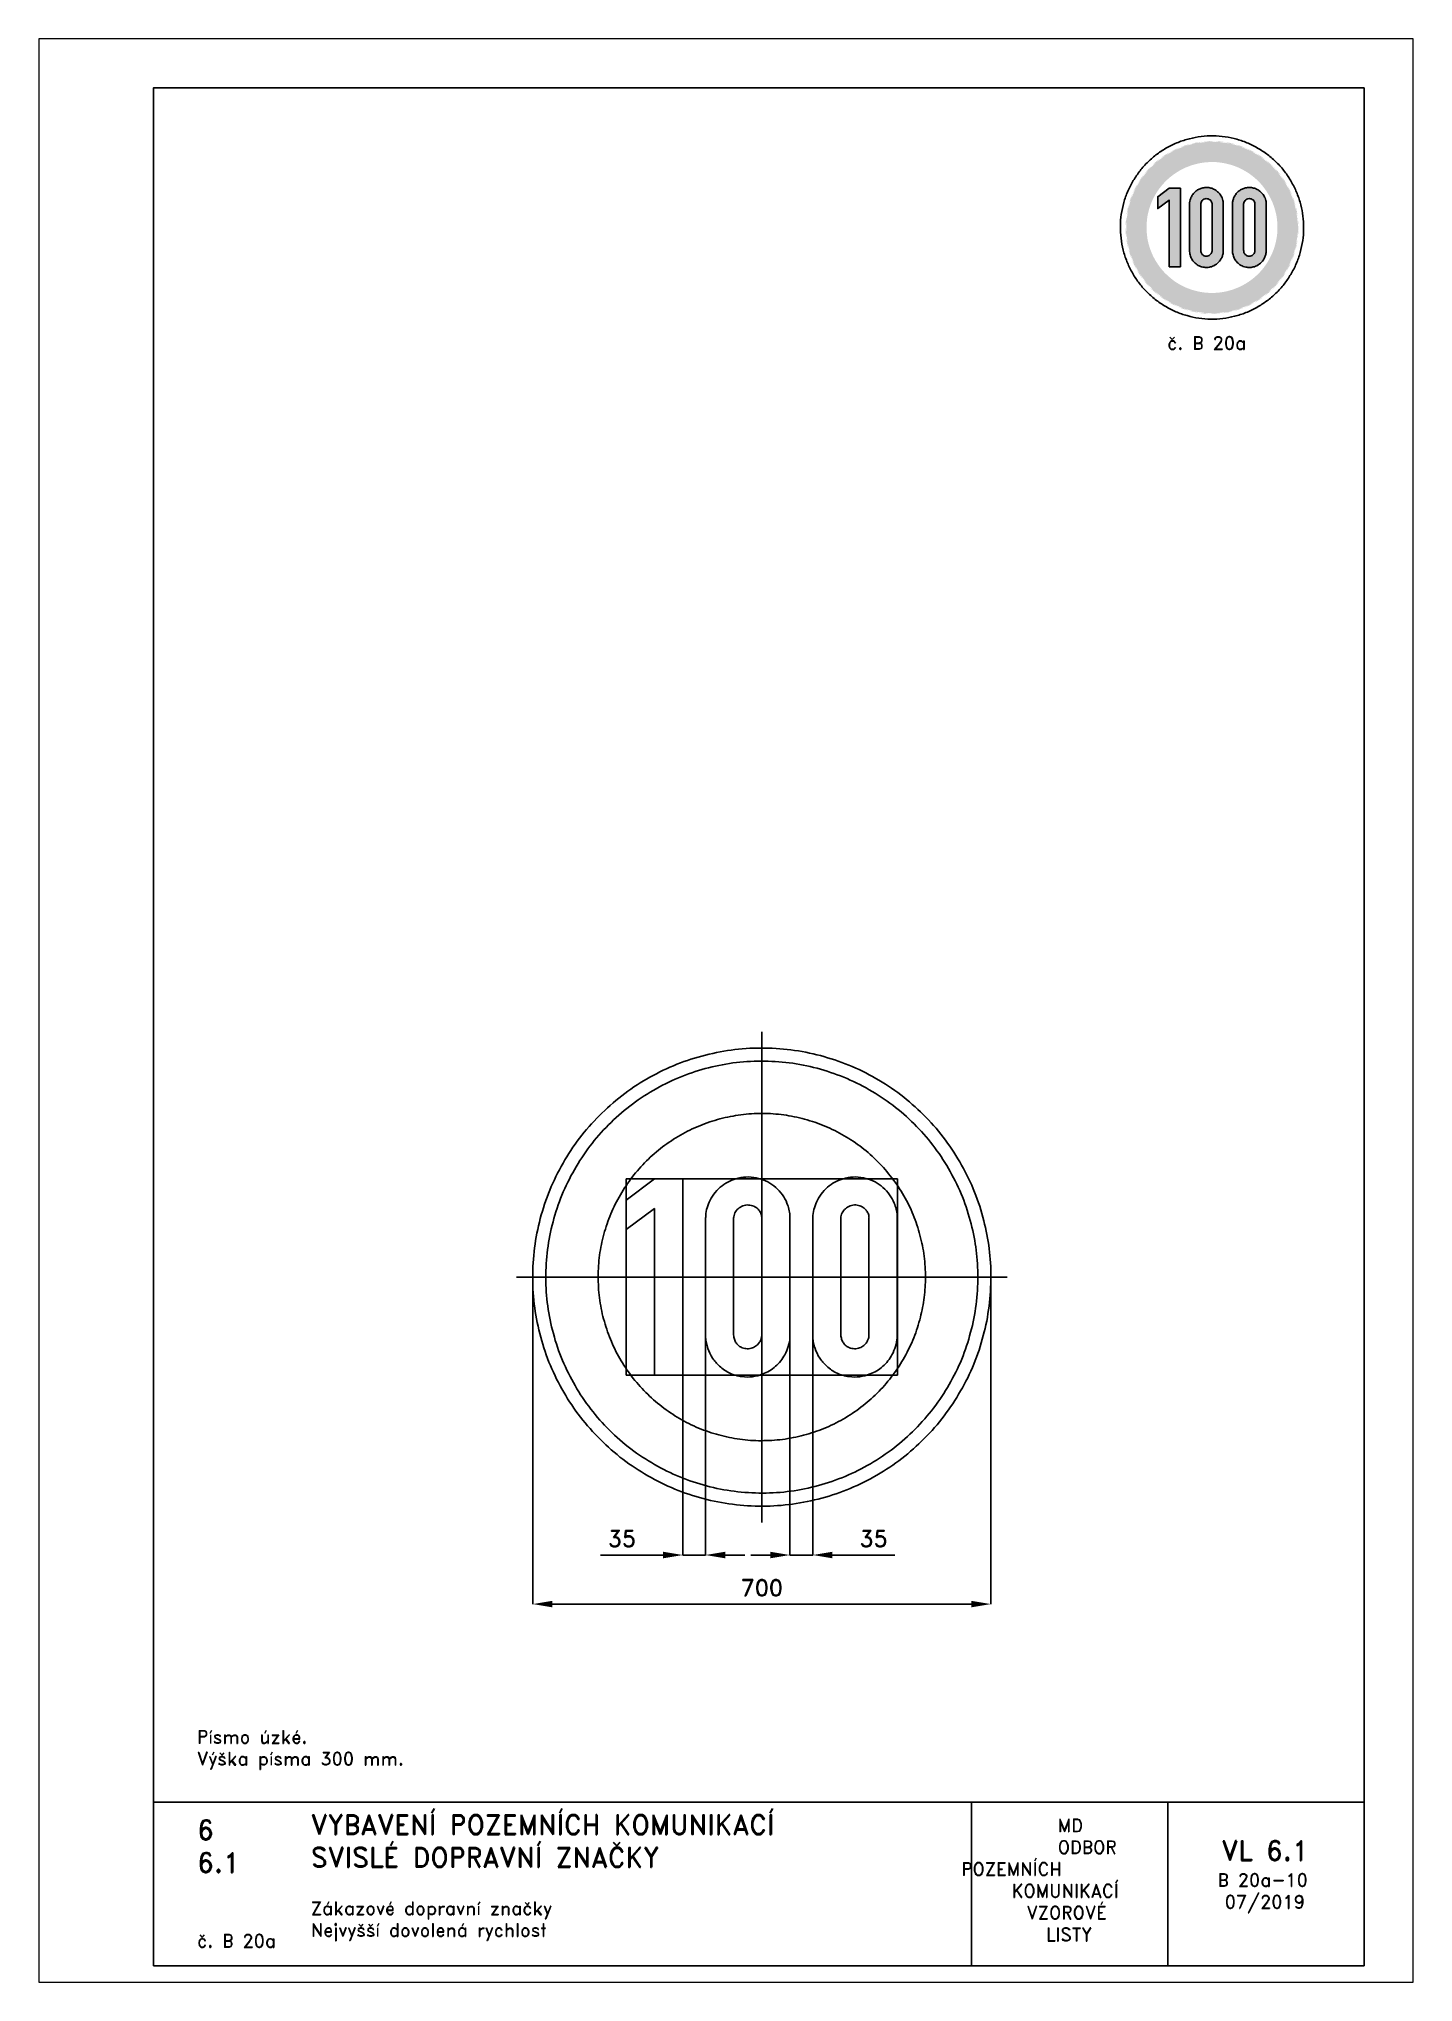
# Paper-space layout 'B 20a-10' of a CAD drawing. Header units: millimetres. Extents: x 0 to 210, y 0 to 297.
# The model-space entities are those that its viewports show. They can reach past a viewport. Long polylines and large blocks are cut down to what shows.
import ezdxf

# ---------------------------------------------------------------- set-up
doc = ezdxf.new("R2010")
doc.units = ezdxf.units.MM
doc.header["$LTSCALE"] = 5
doc.linetypes.add('ČERCHOVANÁX2', pattern=[2, 1, -0.5, 0, -0.5])
doc.linetypes.add('ČÁRKOVANÁX2', pattern=[1.5, 1, -0.5])
for name, color, linetype in [('Kóty', 2, 'Continuous'), ('Rozpiska', 7, 'Continuous'), ('Značka', 7, 'Continuous')]:
    doc.layers.add(name, color=color, linetype=linetype)
doc.layers.add('Rámeček', color=6, linetype='Continuous', plot=False)
doc.styles.get("Standard").update_dxf_attribs({"font": 'romand.shx', "height": 25})
doc.dimstyles.get("Standard").update_dxf_attribs({"dimtxt": 25, "dimasz": 30, "dimexe": 0.18, "dimexo": 0.0625, "dimgap": 12.5, "dimtad": 1, "dimdec": 0, "dimzin": 0, "dimdsep": 46, "dimtxsty": 'Standard', "dimcen": 0.09, "dimadec": 0, "dimazin": 0, "dimtfac": 1, "dimtdec": 0, "dimtofl": 0, "dimtmove": 0, "dimatfit": 3, "dimfxl": 1, "dimtolj": 1, "dimtzin": 0, "dimarcsym": 0})

psp = doc.layouts.new('B 20a-10')

# ---------------------------------------------------------------- texts
at = {"layer": 'Rozpiska', "color": 7, "attachment_point": 1}
for s, width, heights, insert, char_height in [('\\pi7.13433;{\\C6;č. B 20a}', 27.9829, [2.67], (165.28, 251.51), 2), ('Písmo úzké.\\PVýška písma 300 mm. {\\H1.83333x; }', 155.5011, [0], (24.17, 38.48), 2), ('6', 149.0422, [0], (24.17, 24.77), 3), ('{\\C6;VYBAVENÍ POZEMNÍCH KOMUNIKACÍ\\P}SVISLÉ DOPRAVNÍ ZNAČKY{\\H1.34524x; }', 149.0422, [0], (41.56, 25.56), 3), ('\\pi14.7414;{\\C6;MD\\P\\pi2.36044;}ODBOR POZEMNÍCH{\\H1.57143x; }\\P\\pi7.69378;KOMUNIKACÍ{\\H1.5x; }\\P\\pi9.97949;{\\C6;VZOROVÉ\\H1.47619x; \\H0.67742x;\\P\\pi12.93187;LISTY\\H1.26984x; }', 33.1018, [0], (140.95, 24.95), 2), ('\\pi1.03113;{\\H1.5x;\\C6;VL 6.1\\P\\pi0.45966;\\H0.66667x;B 20a-10\\H1.66666x; \\H0.6x;\\P\\pi1.5549;07/2019\\H1.80159x; }', 16.0623, [0], (179.66, 21.61), 2), ('6.1', 149.0422, [0], (24.17, 19.78), 3), ('{\\C6;Zákazové dopravní značky\\P}Nejvyšší dovolená rychlost{\\H1.83333x; }', 149.0422, [0], (41.56, 12.29), 2), ('{\\C6;č. B 20a}', 21.5722, [2.67], (24.17, 7.31), 2)]:
    psp.add_mtext_dynamic_manual_height_columns(s, width=width, gutter_width=100, heights=heights, dxfattribs=dict(at, insert=insert, char_height=char_height))

msp = doc.modelspace()

# ---------------------------------------------------------------- texts
at = {"layer": 'Kóty', "char_height": 25, "attachment_point": 5}
for insert in [(-213.6, -399.8), (170.8, -399.8)]:
    msp.add_mtext('\\A1;35', dxfattribs=dict(at, insert=insert))

# ---------------------------------------------------------------- blocks, each defined once
blk = doc.blocks.new('*D2')
at = {"layer": 'Defpoints', "color": 0, "transparency": 16777216}
for p in [(-349.9, 4.7), (350, 0.1), (350, -499.8)]:
    blk.add_point(p, dxfattribs=at)
at = {"layer": 'Kóty', "color": 0, "lineweight": -2, "transparency": 16777216}
for p, q in [((-349.9, 4.6), (-349.9, -500)), ((350, 0.1), (350, -500)), ((-319.9, -499.8), (320, -499.8))]:
    blk.add_line(p, q, dxfattribs=at)
at = {"layer": 'Kóty', "color": 0, "transparency": 16777216}
for points in [[(-319.9, -494.8), (-319.9, -504.8), (-349.9, -499.8)], [(320, -494.8), (320, -504.8), (350, -499.8)]]:
    blk.add_solid(points, dxfattribs=at)
at = {"layer": 'Kóty', "color": 0, "transparency": 16777216, "insert": (0.1, -474.8), "char_height": 25, "attachment_point": 5}
blk.add_mtext('\\A1;700', dxfattribs=at)

# ---------------------------------------------------------------- dimensions: what is measured, and where the dimension line sits
at = {"layer": 'Kóty'}
dim = msp.add_linear_dim(base=(350, -499.8), p1=(-349.9, 4.7), p2=(350, 0.1), dimstyle='Standard', dxfattribs=at)
dim.commit()
dim.dimension.update_dxf_attribs({"geometry": '*D2', "text_midpoint": (0.1, -474.8)})

# ---------------------------------------------------------------- linework, layer by layer
at = {"layer": 'Kóty'}
for p, q in [((-85.8, -80), (-85.8, -425)), ((43, -80), (43, -425)), ((78, -80), (78, -425)), ((-120.9, -149.9), (-120.9, -425)), ((-150.9, -424.8), (-246.4, -424.8)), ((-55.8, -424.8), (-25.8, -424.8)), ((13, -424.8), (-17, -424.8)), ((108, -424.8), (203.5, -424.8))]:
    msp.add_line(p, q, dxfattribs=at)
for points in [[(-120.9, -424.8), (-85.8, -424.8)], [(43, -424.8), (78, -424.8)]]:
    msp.add_lwpolyline(points, dxfattribs=at)
for points in [[(-150.9, -419.8), (-150.9, -429.8), (-120.9, -424.8)], [(-55.8, -419.8), (-55.8, -429.8), (-85.8, -424.8)], [(13, -419.8), (13, -429.8), (43, -424.8)], [(108, -419.8), (108, -429.8), (78, -424.8)]]:
    msp.add_solid(points, dxfattribs=at)
at = {"layer": 'Značka', "color": 6, "linetype": 'ČERCHOVANÁX2', "lineweight": 25, "ltscale": 5}
for p, q in [((0, 375), (0, -375)), ((375, 0), (-375, 0))]:
    msp.add_line(p, q, dxfattribs=at)
at = {"layer": 'Značka', "color": 5}
for points in [[(350, 0, -0.001625), (350, -2.3), (350, -4.6, -0.032168), (346.5, -50.2, -0.035721), (336.9, -95, -0.036668), (321.8, -138.3, -0.034758), (300.8, -179, -0.034053), (275, -216.8, -0.034445), (244.2, -250.7, -0.03455), (209.5, -280.6, -0.03444), (171, -305.4, -0.034409), (129.7, -325.2, -0.034438), (86.2, -339.2, -0.034425), (41.2, -347.7, -0.034424), (-4.6, -350, -0.034419), (-50.2, -346.5, -0.034407), (-95, -336.9, -0.034408), (-138.2, -321.7, -0.034422), (-179, -300.8, -0.034412), (-216.8, -275, -0.034416), (-250.7, -244.2, -0.03441), (-280.6, -209.5, -0.03441), (-305.4, -171, -0.034415), (-325.2, -129.8, -0.034415), (-339.2, -86.1, -0.034419), (-347.7, -41.2, -0.034415), (-350, 4.6, -0.034418), (-346.5, 50.2, -0.034417), (-336.9, 95, -0.034422), (-321.7, 138.2, -0.034426), (-300.8, 179, -0.03442), (-275, 216.8, -0.034413), (-244.2, 250.7, -0.034403), (-209.5, 280.6, -0.034421), (-171, 305.4, -0.034408), (-129.8, 325.2, -0.034417), (-86.2, 339.2, -0.034422), (-41.2, 347.7, -0.034424), (4.6, 350, -0.034419), (50.2, 346.5, -0.034406), (95, 336.9, -0.034428), (138.2, 321.7, -0.034446), (179, 300.8, -0.03443), (216.8, 275, -0.034407), (250.7, 244.2, -0.034396), (280.6, 209.5, -0.034484), (305.4, 171, -0.034412), (325.2, 129.8, -0.034079), (339.2, 86.1, -0.032792), (347.5, 43.4, -0.034265), (350, 0)], [(-85.8, 90.5, -0.002208), (-85.7, 92.3, -0.005511), (-85.6, 94, -0.051515), (-83.5, 106, -0.050391), (-78.9, 117.3, -0.059158), (-71.1, 129.5, -0.059882), (-60.7, 139.5, -0.057399), (-49, 146.7, -0.055938), (-35.9, 151.2, -0.062894), (-20.3, 153, -0.065053), (-4.8, 150.8, -0.0622), (9.1, 145.4, -0.059632), (21.3, 136.8, -0.05894), (31.4, 125.9, -0.061246), (38.5, 112.9, -0.042843), (41.5, 103.8, -0.047004), (42.9, 94.3, -0.005668), (43, 92.7), (43, 91.2), (43, -90.2, -0.00079), (43, -91.5, -0.003943), (42.9, -92.7, -0.05685), (40.5, -106, -0.056959), (35.1, -118.6, -0.090896), (21, -136.4, -0.092621), (1.6, -148.1, -0.069936), (-14.2, -152.3, -0.06835), (-30.5, -152.1, -0.077376), (-48.8, -146.8, -0.079317), (-64.6, -136.1, -0.068546), (-75.3, -123.7, -0.06403), (-82.4, -108.9, -0.035939), (-84.7, -100.6, -0.041873), (-85.8, -92.1), (-85.8, -91), (-85.8, -90), (-85.8, 90.5)], [(78, 90.5, -0.001104), (78.1, 92.3, -0.005511), (78.2, 94, -0.051515), (80.4, 106, -0.050391), (84.9, 117.3, -0.059158), (92.7, 129.5, -0.059882), (103.1, 139.5, -0.057399), (114.9, 146.7, -0.055938), (128, 151.2, -0.062894), (143.5, 153, -0.065053), (159, 150.8, -0.0622), (173, 145.4, -0.059632), (185.2, 136.8, -0.05894), (195.2, 125.9, -0.061246), (202.3, 112.9, -0.042843), (205.4, 103.8, -0.047004), (206.8, 94.3, -0.005668), (206.8, 92.7), (206.9, 91.2), (206.9, -90.2, -0.00079), (206.8, -91.5, -0.003943), (206.8, -92.7, -0.05685), (204.3, -106, -0.056959), (198.9, -118.6, -0.090865), (184.9, -136.4, -0.092595), (165.4, -148.1, -0.069936), (149.6, -152.3, -0.06835), (133.3, -152.1, -0.077394), (115, -146.8, -0.079343), (99.3, -136.1, -0.068546), (88.5, -123.7, -0.06403), (81.4, -108.9, -0.035939), (79.1, -100.6, -0.041873), (78.1, -92.1, -0.004802), (78.1, -91), (78, -90), (78, 90.5)], [(-43.1, 88.5), (-43.1, -86.2), (-43.1, -87.4, 0.005853), (-43, -88.5, 0.053819), (-41.9, -94.9, 0.083888), (-39.1, -100.7, 0.084474), (-35.1, -105, 0.073809), (-30, -107.9, 0.093634), (-22.2, -109.5, 0.098918), (-14.3, -108.2, 0.089556), (-8.1, -104.7, 0.084046), (-3.4, -99.3, 0.059761), (-1.2, -94.9, 0.064947), (-0.1, -90.2, 0.009658), (-0.1, -89.4), (0, -88.6), (0, 89.4, 0.004418), (0, 90.8, 0.014712), (-0.1, 92.1, 0.079865), (-1.5, 97.5, 0.074621), (-4.5, 102.3, 0.099301), (-10.5, 107.5, 0.09646), (-18.1, 109.9, 0.104446), (-26.7, 109.6, 0.104035), (-34.5, 105.8, 0.098005), (-40.2, 99.8, 0.112812), (-42.8, 92.3, 0.02293), (-43, 90.4, 0.007308), (-43.1, 88.5)], [(120.7, 88.5), (120.7, -86.2), (120.8, -87.4, 0.005853), (120.8, -88.5, 0.053819), (122, -94.9, 0.083888), (124.8, -100.7, 0.084474), (128.7, -105, 0.073809), (133.9, -107.9, 0.093634), (141.7, -109.5, 0.098918), (149.5, -108.2, 0.089556), (155.7, -104.7, 0.084046), (160.5, -99.3, 0.059577), (162.7, -94.9, 0.064753), (163.7, -90.2, 0.009658), (163.8, -89.4, 0.002313), (163.8, -88.6), (163.8, 89.4, 0.004418), (163.8, 90.8, 0.014712), (163.8, 92.1, 0.079865), (162.4, 97.5, 0.074621), (159.3, 102.3, 0.099301), (153.3, 107.5, 0.09646), (145.8, 109.9, 0.104453), (137.1, 109.6, 0.104074), (129.3, 105.8, 0.098005), (123.7, 99.8, 0.112812), (121, 92.3, 0.02293), (120.8, 90.4, 0.007308), (120.7, 88.5)]]:
    msp.add_lwpolyline(points, format="xyb", dxfattribs=at)
at = {"layer": 'Značka', "color": 1}
for points in [[(330, 0, -0.001639), (330, -2.2), (330, -4.3, -0.032167), (326.7, -47.3, -0.035725), (317.6, -89.6, -0.036665), (303.4, -130.4, -0.034751), (283.6, -168.7, -0.034042), (259.2, -204.4, -0.034442), (230.3, -236.4, -0.034571), (197.5, -264.5, -0.03443), (161.2, -287.9, -0.034374), (122.3, -306.6, -0.034411), (81.2, -319.9, -0.034418), (38.8, -327.9, -0.034426), (-4.3, -330, -0.03444), (-47.4, -326.7, -0.034411), (-89.6, -317.6, -0.034427), (-130.3, -303.3, -0.034405), (-168.7, -283.6, -0.034412), (-204.4, -259.3, -0.034408), (-236.4, -230.3, -0.034409), (-264.5, -197.5, -0.034412), (-287.9, -161.2, -0.034422), (-306.6, -122.3, -0.034411), (-319.8, -81.2, -0.034422), (-327.9, -38.8, -0.034418), (-330, 4.3, -0.034417), (-326.7, 47.4, -0.034418), (-317.6, 89.6, -0.03442), (-303.3, 130.3, -0.034415), (-283.6, 168.7, -0.034423), (-259.3, 204.4, -0.034424), (-230.3, 236.4, -0.034421), (-197.5, 264.5, -0.034409), (-161.2, 287.9, -0.034412), (-122.3, 306.6, -0.034389), (-81.2, 319.9, -0.034393), (-38.8, 327.9, -0.034404), (4.3, 330, -0.03444), (47.4, 326.7, -0.03441), (89.6, 317.6, -0.034384), (130.3, 303.3, -0.03441), (168.7, 283.6, -0.034394), (204.4, 259.3, -0.034399), (236.4, 230.3, -0.034424), (264.5, 197.5, -0.034483), (287.9, 161.2, -0.034408), (306.6, 122.4, -0.034074), (319.8, 81.2, -0.03279), (327.7, 40.9, -0.034264), (330, 0)], [(250, 0), (250, 1.6), (250, 3.3, 0.032168), (247.5, 35.9, 0.035728), (240.6, 67.9, 0.036668), (229.9, 98.8, 0.034741), (214.9, 127.8, 0.034042), (196.4, 154.8, 0.034443), (174.4, 179.1, 0.034576), (149.6, 200.4, 0.034421), (122.2, 218.1, 0.03439), (92.7, 232.3, 0.034462), (61.5, 242.3, 0.034437), (29.4, 248.4, 0.034411), (-3.3, 250, 0.03444), (-35.9, 247.5, 0.034403), (-67.9, 240.6, 0.034424), (-98.7, 229.8, 0.034444), (-127.8, 214.9, 0.034412), (-154.8, 196.4, 0.034406), (-179.1, 174.5, 0.034418), (-200.4, 149.6, 0.034424), (-218.1, 122.2, 0.034423), (-232.3, 92.7, 0.034408), (-242.3, 61.5, 0.034415), (-248.4, 29.4, 0.034416), (-250, -3.3, 0.034419), (-247.5, -35.9, 0.03441), (-240.6, -67.9, 0.034422), (-229.8, -98.7, 0.034408), (-214.9, -127.8, 0.034422), (-196.4, -154.8, 0.034445), (-174.4, -179.1, 0.034454), (-149.6, -200.4, 0.034443), (-122.2, -218.1, 0.034435), (-92.7, -232.3, 0.034433), (-61.5, -242.3, 0.034434), (-29.4, -248.4, 0.034411), (3.3, -250, 0.03444), (35.9, -247.5, 0.034402), (67.9, -240.6, 0.034424), (98.7, -229.8, 0.034396), (127.8, -214.9, 0.034388), (154.8, -196.4, 0.034402), (179.1, -174.5, 0.034419), (200.4, -149.6, 0.034468), (218.1, -122.2, 0.034418), (232.3, -92.7, 0.034087), (242.3, -61.5, 0.032786), (248.2, -31, 0.03426), (250, 0)]]:
    msp.add_lwpolyline(points, format="xyb", dxfattribs=at)
at = {"layer": 'Značka', "color": 6, "linetype": 'ČÁRKOVANÁX2', "ltscale": 2.5}
msp.add_lwpolyline([(-207.4, -149.9), (-207.4, 150.1), (207.2, 150.1), (207.2, -149.9), (-207.4, -149.9)], dxfattribs=at)
at = {"layer": 'Značka', "color": 5}
msp.add_lwpolyline([(-164.2, -149.9), (-164.2, 104.6), (-207.2, 72.5), (-207.2, 117.8), (-164.1, 150.1), (-120.9, 150.1), (-120.9, -149.9), (-164.2, -149.9)], dxfattribs=at)

msp.set_redraw_order([(e.dxf.handle, doc.entitydb.next_handle()) for e in msp.query("TEXT MTEXT ATTDEF DIMENSION ARC_DIMENSION")])  # texts and dimensions are drawn at this point

# ---------------------------------------------------------------- hatches: boundary and pattern name
at = {"layer": 'Značka'}
h = psp.add_hatch(color=10, dxfattribs=at)
h.dxf.hatch_style = 1
edge = h.paths.add_edge_path()
edge.add_arc((179.73, 268.19), 12.74, 359.5405, 359.929, ccw=False)
edge.add_arc((177.81, 268.18), 14.65, 359.3006, 359.6384, ccw=False)
edge.add_arc((179.04, 268.16), 13.43, 351.955, 359.325, ccw=False)
edge.add_arc((180.35, 267.97), 12.11, 343.7758, 351.9606, ccw=False)
edge.add_arc((180.58, 267.63), 11.79, 336.6387, 345.0392, ccw=False)
edge.add_arc((179.98, 267.89), 12.45, 328.6772, 336.6384, ccw=False)
edge.add_arc((179.66, 267.85), 12.7, 321.7736, 329.5729, ccw=False)
edge.add_arc((179.78, 267.76), 12.55, 313.8809, 321.7718, ccw=False)
edge.add_arc((179.69, 267.61), 12.5, 306.7375, 314.658, ccw=False)
edge.add_arc((179.66, 267.65), 12.55, 298.8589, 306.7471, ccw=False)
edge.add_arc((179.5, 267.59), 12.58, 291.7498, 299.6241, ccw=False)
edge.add_arc((179.5, 267.57), 12.56, 283.8761, 291.7598, ccw=False)
edge.add_arc((179.35, 267.53), 12.56, 276.735, 284.6201, ccw=False)
edge.add_arc((179.34, 267.53), 12.56, 268.8713, 276.7581, ccw=False)
edge.add_arc((179.17, 267.52), 12.55, 261.7509, 269.641, ccw=False)
edge.add_arc((179.18, 267.54), 12.56, 253.8664, 261.7495, ccw=False)
edge.add_arc((179.01, 267.57), 12.55, 246.7401, 254.6272, ccw=False)
edge.add_arc((179.01, 267.59), 12.57, 238.8712, 246.7526, ccw=False)
edge.add_arc((178.87, 267.67), 12.56, 231.7538, 239.6365, ccw=False)
edge.add_arc((178.87, 267.67), 12.57, 223.8658, 231.7475, ccw=False)
edge.add_arc((178.75, 267.79), 12.56, 216.7477, 224.6304, ccw=False)
edge.add_arc((178.75, 267.79), 12.56, 208.8687, 216.7517, ccw=False)
edge.add_arc((178.66, 267.93), 12.56, 201.7491, 209.6363, ccw=False)
edge.add_arc((178.67, 267.94), 12.56, 193.8724, 201.7555, ccw=False)
edge.add_arc((178.63, 268.09), 12.56, 186.7348, 194.6202, ccw=False)
edge.add_arc((178.62, 268.1), 12.56, 178.8724, 186.757, ccw=False)
edge.add_arc((178.63, 268.27), 12.56, 171.7542, 179.6377, ccw=False)
edge.add_arc((178.63, 268.26), 12.56, 163.865, 171.7509, ccw=False)
edge.add_arc((178.67, 268.43), 12.56, 156.7409, 164.6264, ccw=False)
edge.add_arc((178.67, 268.43), 12.56, 148.8694, 156.7543, ccw=False)
edge.add_arc((178.76, 268.57), 12.56, 141.7522, 149.6382, ccw=False)
edge.add_arc((178.76, 268.57), 12.56, 133.8635, 141.7498, ccw=False)
edge.add_arc((178.88, 268.69), 12.56, 126.746, 134.6322, ccw=False)
edge.add_arc((178.88, 268.69), 12.56, 118.8686, 126.7518, ccw=False)
edge.add_arc((179.03, 268.77), 12.56, 111.7511, 119.6342, ccw=False)
edge.add_arc((179.03, 268.76), 12.57, 103.8749, 111.753, ccw=False)
edge.add_arc((179.19, 268.8), 12.57, 96.7379, 104.6171, ccw=False)
edge.add_arc((179.19, 268.81), 12.56, 88.8738, 96.7556, ccw=False)
edge.add_arc((179.36, 268.82), 12.55, 81.751, 89.6409, ccw=False)
edge.add_arc((179.36, 268.81), 12.57, 73.8666, 81.7493, ccw=False)
edge.add_arc((179.52, 268.76), 12.57, 66.745, 74.6223, ccw=False)
edge.add_arc((179.52, 268.76), 12.56, 58.8705, 66.7532, ccw=False)
edge.add_arc((179.66, 268.67), 12.57, 51.7554, 59.635, ccw=False)
edge.add_arc((179.66, 268.67), 12.57, 43.8662, 51.7471, ccw=False)
edge.add_arc((179.79, 268.56), 12.56, 36.7461, 44.6321, ccw=False)
edge.add_arc((179.81, 268.57), 12.53, 28.8599, 36.7605, ccw=False)
edge.add_arc((179.87, 268.42), 12.56, 21.7328, 29.6163, ccw=False)
edge.add_arc((179.74, 268.37), 12.69, 13.9319, 21.7384, ccw=False)
edge.add_arc((179.93, 268.24), 12.54, 7.1924, 14.7052, ccw=False)
edge.add_arc((180.49, 268.31), 11.97, -0.6369, 7.2122, ccw=False)
edge = h.paths.add_edge_path(flags=16)
edge.add_line((189.27, 268.17), (189.27, 268.24))
edge.add_line((189.27, 268.24), (189.27, 268.3))
edge.add_arc((179.1, 268.18), 10.17, 0.6844, 8.0539)
edge.add_arc((180.09, 268.32), 9.17, 8.0409, 16.2269)
edge.add_arc((180.26, 268.58), 8.93, 14.9505, 23.3485)
edge.add_arc((179.8, 268.38), 9.43, 23.3698, 31.3267)
edge.add_arc((179.56, 268.41), 9.62, 30.4278, 38.2249)
edge.add_arc((179.65, 268.49), 9.51, 38.2162, 46.1073)
edge.add_arc((179.59, 268.6), 9.47, 45.3548, 53.2753)
edge.add_arc((179.56, 268.57), 9.51, 53.2514, 61.1371)
edge.add_arc((179.45, 268.62), 9.52, 60.373, 68.2515)
edge.add_arc((179.45, 268.64), 9.5, 68.2323, 76.1275)
edge.add_arc((179.33, 268.66), 9.51, 75.3776, 83.2669)
edge.add_arc((179.32, 268.66), 9.52, 83.2371, 91.1203)
edge.add_arc((179.2, 268.66), 9.51, 90.3678, 98.2577)
edge.add_arc((179.2, 268.65), 9.52, 98.2554, 106.1372)
edge.add_arc((179.07, 268.62), 9.51, 105.3563, 113.242)
edge.add_arc((179.07, 268.63), 9.51, 113.2544, 121.1449)
edge.add_arc((178.97, 268.55), 9.52, 120.3704, 128.2533)
edge.add_arc((178.96, 268.55), 9.52, 128.2332, 136.1162)
edge.add_arc((178.87, 268.47), 9.51, 135.3728, 143.2574)
edge.add_arc((178.87, 268.47), 9.51, 143.251, 151.1375)
edge.add_arc((178.81, 268.35), 9.52, 150.3695, 158.2551)
edge.add_arc((178.81, 268.35), 9.52, 158.2376, 166.1222)
edge.add_arc((178.78, 268.23), 9.52, 165.3806, 173.2639)
edge.add_arc((178.78, 268.23), 9.51, 173.2363, 181.1212)
edge.add_arc((178.78, 268.1), 9.51, 180.3693, 188.2562)
edge.add_arc((178.78, 268.1), 9.52, 188.2547, 196.1379)
edge.add_arc((178.81, 267.98), 9.51, 195.3554, 203.2429)
edge.add_arc((178.82, 267.98), 9.52, 203.2582, 211.1411)
edge.add_arc((178.88, 267.87), 9.51, 210.3687, 218.255)
edge.add_arc((178.88, 267.86), 9.51, 218.229, 226.1204)
edge.add_arc((178.97, 267.77), 9.5, 225.3683, 233.2619)
edge.add_arc((178.97, 267.77), 9.51, 233.2496, 241.1389)
edge.add_arc((179.08, 267.71), 9.51, 240.368, 248.2566)
edge.add_arc((179.09, 267.71), 9.51, 248.2354, 256.1245)
edge.add_arc((179.21, 267.68), 9.51, 255.378, 263.2665)
edge.add_arc((179.21, 267.69), 9.52, 263.237, 271.1204)
edge.add_arc((179.34, 267.68), 9.51, 270.3677, 278.2578)
edge.add_arc((179.34, 267.69), 9.52, 278.2556, 286.137)
edge.add_arc((179.46, 267.72), 9.51, 285.3563, 293.2419)
edge.add_arc((179.46, 267.73), 9.52, 293.2596, 301.1397)
edge.add_arc((179.57, 267.79), 9.52, 300.3581, 308.2367)
edge.add_arc((179.57, 267.79), 9.52, 308.2467, 316.1287)
edge.add_arc((179.66, 267.88), 9.52, 315.3841, 323.2689)
edge.add_arc((179.67, 267.87), 9.5, 323.2362, 331.1333)
edge.add_arc((179.72, 267.99), 9.51, 330.3784, 338.2625)
edge.add_arc((179.63, 268.02), 9.61, 338.2636, 346.0736)
edge.add_arc((179.77, 268.12), 9.5, 345.2938, 352.8086)
edge.add_arc((180.2, 268.07), 9.07, 352.7869, 360.6384)
h = psp.add_hatch(color=249, dxfattribs=at)
h.dxf.hatch_style = 1
edge = h.paths.add_edge_path()
edge.add_arc((183.81, 271.46), 7.98, 177.1444, 177.6504, ccw=False)
edge.add_arc((179.06, 271.69), 3.22, 175.8124, 177.0753, ccw=False)
edge.add_arc((178.21, 271.75), 2.37, 163.9111, 175.7069, ccw=False)
edge.add_arc((178.27, 271.74), 2.43, 152.4291, 163.9681, ccw=False)
edge.add_arc((178.32, 271.79), 2.45, 140.5508, 154.0931, ccw=False)
edge.add_arc((178.29, 271.81), 2.42, 126.8819, 140.5895, ccw=False)
edge.add_arc((178.34, 271.85), 2.41, 115.1976, 128.3382, ccw=False)
edge.add_arc((178.37, 271.79), 2.48, 102.4766, 115.2833, ccw=False)
edge.add_arc((178.43, 271.79), 2.5, 89.2516, 103.6469, ccw=False)
edge.add_arc((178.43, 271.87), 2.42, 74.4725, 89.3606, ccw=False)
edge.add_arc((178.49, 271.86), 2.41, 61.6211, 75.8581, ccw=False)
edge.add_arc((178.44, 271.77), 2.52, 48.0289, 61.6795, ccw=False)
edge.add_arc((178.48, 271.73), 2.52, 35.8713, 49.3637, ccw=False)
edge.add_arc((178.57, 271.78), 2.42, 21.8981, 35.9172, ccw=False)
edge.add_arc((178.74, 271.79), 2.26, 13.4347, 23.2476, ccw=False)
edge.add_arc((178.94, 271.84), 2.05, 2.7563, 13.5208, ccw=False)
edge.add_arc((178.26, 271.77), 2.74, 2.305, 3.6041, ccw=False)
edge.add_line((180.99, 271.88), (180.99, 271.81))
edge.add_line((180.99, 271.81), (180.99, 264.56))
edge.add_arc((165.29, 265.29), 15.72, 357.1393, 357.3203, ccw=False)
edge.add_arc((177.87, 264.66), 3.12, 356.2909, 357.1946, ccw=False)
edge.add_arc((178.6, 264.62), 2.39, 343.2594, 356.2745, ccw=False)
edge.add_arc((178.58, 264.62), 2.41, 330.265, 343.3049, ccw=False)
edge.add_arc((178.45, 264.6), 2.52, 311.288, 332.0628, ccw=False)
edge.add_arc((178.48, 264.56), 2.47, 290.4064, 311.5731, ccw=False)
edge.add_arc((178.42, 264.41), 2.35, 276.9191, 292.9212, ccw=False)
edge.add_arc((178.41, 264.46), 2.4, 261.3378, 276.9782, ccw=False)
edge.add_arc((178.37, 264.54), 2.47, 244.945, 262.643, ccw=False)
edge.add_arc((178.34, 264.49), 2.41, 226.9305, 245.0708, ccw=False)
edge.add_arc((178.28, 264.53), 2.41, 212.9137, 228.5989, ccw=False)
edge.add_arc((178.42, 264.62), 2.57, 198.3326, 212.9872, ccw=False)
edge.add_arc((178.24, 264.63), 2.4, 191.5641, 199.7972, ccw=False)
edge.add_arc((177.89, 264.56), 2.05, 181.9729, 191.564, ccw=False)
edge.add_line((175.84, 264.49), (175.84, 264.53))
edge.add_line((175.84, 264.53), (175.84, 264.57))
edge.add_line((175.84, 264.57), (175.84, 271.79))
edge = h.paths.add_edge_path(flags=16)
edge.add_line((177.55, 271.71), (177.55, 264.72))
edge.add_line((177.55, 264.72), (177.55, 264.67))
edge.add_arc((179.5, 264.79), 1.95, 183.3434, 184.6849)
edge.add_arc((178.76, 264.71), 1.21, 183.8826, 196.2051)
edge.add_arc((178.34, 264.59), 0.769, 196.0151, 215.196)
edge.add_arc((178.29, 264.52), 0.696, 212.9137, 232.2278)
edge.add_arc((178.36, 264.61), 0.81, 232.1472, 249.0324)
edge.add_arc((178.41, 264.65), 0.86, 247.302, 268.6989)
edge.add_arc((178.41, 264.6), 0.809, 268.5085, 291.1054)
edge.add_arc((178.44, 264.6), 0.805, 288.874, 309.3441)
edge.add_arc((178.41, 264.65), 0.858, 309.1832, 328.3998)
edge.add_arc((178.45, 264.65), 0.825, 326.5428, 340.2227)
edge.add_arc((178.52, 264.63), 0.751, 340.0777, 354.9415)
edge.add_arc((178.43, 264.65), 0.842, 353.9541, 356.1674)
edge.add_line((179.27, 264.59), (179.27, 264.63))
edge.add_line((179.27, 264.63), (179.27, 271.75))
edge.add_arc((176.26, 271.73), 3.01, 0.3552, 1.3678)
edge.add_arc((178.37, 271.77), 0.906, 1.7565, 5.1279)
edge.add_arc((178.56, 271.79), 0.707, 5.3251, 23.59)
edge.add_arc((178.51, 271.77), 0.765, 23.3633, 40.4335)
edge.add_arc((178.46, 271.76), 0.806, 38.4175, 61.1013)
edge.add_arc((178.45, 271.74), 0.831, 60.865, 82.9038)
edge.add_arc((178.41, 271.74), 0.835, 80.4661, 104.3169)
edge.add_arc((178.41, 271.73), 0.846, 104.1563, 127.9139)
edge.add_arc((178.38, 271.71), 0.845, 125.5827, 147.9724)
edge.add_arc((178.27, 271.77), 0.717, 147.4443, 173.1901)
edge.add_arc((178.37, 271.73), 0.821, 171.2682, 176.5224)
edge.add_arc((180.12, 271.64), 2.57, 176.7259, 178.4008)
edge = h.paths.add_edge_path()
edge.add_arc((198.34, 271.1), 15.96, 177.2709, 177.5239, ccw=False)
edge.add_arc((185.61, 271.71), 3.22, 176.1349, 177.3978, ccw=False)
edge.add_arc((184.76, 271.75), 2.37, 163.9111, 175.7069, ccw=False)
edge.add_arc((184.82, 271.74), 2.43, 152.4291, 163.9681, ccw=False)
edge.add_arc((184.87, 271.79), 2.45, 140.5508, 154.0931, ccw=False)
edge.add_arc((184.85, 271.81), 2.42, 126.8819, 140.5895, ccw=False)
edge.add_arc((184.89, 271.85), 2.41, 115.1976, 128.3382, ccw=False)
edge.add_arc((184.93, 271.79), 2.48, 102.4766, 115.2833, ccw=False)
edge.add_arc((184.98, 271.79), 2.5, 89.2516, 103.6469, ccw=False)
edge.add_arc((184.99, 271.87), 2.42, 74.4776, 89.3657, ccw=False)
edge.add_arc((185.04, 271.86), 2.41, 61.6072, 75.8441, ccw=False)
edge.add_arc((185, 271.77), 2.52, 48.0289, 61.6795, ccw=False)
edge.add_arc((185.04, 271.73), 2.52, 35.8713, 49.3637, ccw=False)
edge.add_arc((185.12, 271.78), 2.42, 21.8981, 35.9172, ccw=False)
edge.add_arc((185.29, 271.79), 2.26, 13.491, 23.3039, ccw=False)
edge.add_arc((185.5, 271.84), 2.05, 2.7563, 13.5208, ccw=False)
edge.add_arc((184.81, 271.78), 2.74, 1.9362, 3.2353, ccw=False)
edge.add_line((187.54, 271.88), (187.55, 271.81))
edge.add_line((187.55, 271.81), (187.55, 264.56))
edge.add_arc((171.84, 265.29), 15.72, 357.1393, 357.3203, ccw=False)
edge.add_arc((184.42, 264.64), 3.12, 356.7554, 357.6592, ccw=False)
edge.add_arc((185.15, 264.62), 2.39, 343.2178, 356.2329, ccw=False)
edge.add_arc((185.13, 264.62), 2.41, 330.265, 343.3049, ccw=False)
edge.add_arc((185.01, 264.6), 2.52, 311.3114, 332.0791, ccw=False)
edge.add_arc((185.03, 264.56), 2.47, 290.3963, 311.5572, ccw=False)
edge.add_arc((184.97, 264.41), 2.35, 276.9191, 292.9212, ccw=False)
edge.add_arc((184.97, 264.46), 2.4, 261.3373, 276.9777, ccw=False)
edge.add_arc((184.92, 264.54), 2.47, 244.9429, 262.6451, ccw=False)
edge.add_arc((184.89, 264.48), 2.41, 226.9276, 245.0737, ccw=False)
edge.add_arc((184.84, 264.53), 2.41, 212.9401, 228.6253, ccw=False)
edge.add_arc((184.97, 264.62), 2.57, 198.3326, 212.9872, ccw=False)
edge.add_arc((184.79, 264.63), 2.4, 191.5641, 199.7972, ccw=False)
edge.add_arc((184.44, 264.56), 2.05, 181.9729, 191.564, ccw=False)
edge.add_arc((184.52, 264.59), 2.13, 181.6955, 182.796, ccw=False)
edge.add_line((182.39, 264.53), (182.39, 264.57))
edge.add_line((182.39, 264.57), (182.39, 271.79))
edge = h.paths.add_edge_path(flags=16)
edge.add_line((184.1, 271.71), (184.1, 264.72))
edge.add_line((184.1, 264.72), (184.1, 264.67))
edge.add_arc((186.05, 264.77), 1.95, 182.843, 184.1845)
edge.add_arc((185.31, 264.71), 1.21, 183.8826, 196.2051)
edge.add_arc((184.89, 264.59), 0.77, 196.0957, 215.2765)
edge.add_arc((184.85, 264.52), 0.696, 212.9137, 232.2278)
edge.add_arc((184.92, 264.61), 0.809, 232.0998, 248.985)
edge.add_arc((184.96, 264.65), 0.86, 247.302, 268.6989)
edge.add_arc((184.96, 264.6), 0.81, 268.4962, 291.0931)
edge.add_arc((184.99, 264.6), 0.804, 288.913, 309.3831)
edge.add_arc((184.96, 264.65), 0.858, 309.1832, 328.3998)
edge.add_arc((185, 264.65), 0.828, 326.4596, 340.0975)
edge.add_arc((185.07, 264.63), 0.753, 340.215, 355.0347)
edge.add_arc((184.98, 264.66), 0.843, 353.2528, 355.4661)
edge.add_arc((182.32, 264.83), 3.51, 356.2026, 356.7328)
edge.add_line((185.83, 264.63), (185.83, 271.75))
edge.add_arc((182.82, 271.73), 3.01, 0.3552, 1.3678)
edge.add_arc((184.92, 271.78), 0.905, 1.3271, 4.6985)
edge.add_arc((185.12, 271.79), 0.707, 5.3251, 23.59)
edge.add_arc((185.06, 271.76), 0.766, 23.4489, 40.5191)
edge.add_arc((185.01, 271.76), 0.806, 38.4175, 61.1013)
edge.add_arc((185, 271.74), 0.83, 60.8425, 82.8813)
edge.add_arc((184.96, 271.74), 0.836, 80.4625, 104.3149)
edge.add_arc((184.96, 271.73), 0.844, 104.1808, 127.9472)
edge.add_arc((184.94, 271.71), 0.846, 125.5319, 147.9216)
edge.add_arc((184.82, 271.77), 0.717, 147.5119, 173.2577)
edge.add_arc((184.92, 271.73), 0.821, 171.2682, 176.5224)
edge.add_arc((186.67, 271.62), 2.58, 176.4217, 178.0967)
h.paths.add_polyline_path([(172.7, 262.17), (172.7, 272.35), (170.98, 271.07), (170.98, 272.88), (172.71, 274.17), (174.44, 274.17), (174.44, 262.17)])

# ---------------------------------------------------------------- linework, layer by layer
at = {"layer": 'Rozpiska', "color": 7}
for p, q in [((17.5, 27.5), (202.5, 27.5)), ((142.5, 27.5), (142.5, 2.5)), ((172.5, 27.5), (172.5, 2.5))]:
    psp.add_line(p, q, dxfattribs=at)
psp.add_lwpolyline([(17.5, 2.5), (202.5, 2.5), (202.5, 289.5), (17.5, 289.5)], close=True, dxfattribs=at)
at = {"layer": 'Značka', "color": 7}
psp.add_lwpolyline([(193.27, 268.17, -0.001705), (193.27, 268.08, -0.002136), (193.27, 267.99, -0.032167), (193.13, 266.16, -0.035725), (192.74, 264.37, -0.03667), (192.14, 262.64, -0.034753), (191.3, 261.01, -0.034056), (190.27, 259.5, -0.034435), (189.04, 258.14, -0.034545), (187.65, 256.95, -0.034441), (186.11, 255.96, -0.034406), (184.46, 255.16, -0.034436), (182.71, 254.6, -0.034424), (180.91, 254.26, -0.034423), (179.08, 254.17, -0.03442), (177.26, 254.31, -0.034407), (175.47, 254.7, -0.034413), (173.74, 255.3, -0.034431), (172.11, 256.14, -0.034415), (170.6, 257.17, -0.034413), (169.24, 258.4, -0.034396), (168.04, 259.79, -0.034415), (167.05, 261.33, -0.034406), (166.26, 262.98, -0.034415), (165.7, 264.73, -0.034424), (165.36, 266.53, -0.034423), (165.27, 268.36, -0.03442), (165.41, 270.18, -0.034407), (165.79, 271.97, -0.034413), (166.4, 273.7, -0.034431), (167.24, 275.33, -0.034415), (168.27, 276.84, -0.034413), (169.5, 278.2, -0.034396), (170.89, 279.39, -0.034415), (172.43, 280.39, -0.034406), (174.08, 281.18, -0.034415), (175.82, 281.74, -0.034424), (177.62, 282.08, -0.034423), (179.45, 282.17, -0.03442), (181.28, 282.03, -0.034407), (183.07, 281.65, -0.034425), (184.8, 281.04, -0.034441), (186.42, 280.2, -0.034434), (187.94, 279.17, -0.034399), (189.3, 277.94, -0.03441), (190.49, 276.55, -0.034492), (191.48, 275.01, -0.034402), (192.27, 273.36, -0.034094), (192.84, 271.62, -0.032808), (193.17, 269.91, -0.034276), (193.27, 268.17)], format="xyb", dxfattribs=at)
at = {"layer": 'Značka', "color": 249}
psp.add_lwpolyline([(172.7, 262.17), (172.7, 272.35), (170.98, 271.07), (170.98, 272.88), (172.71, 274.17), (174.44, 274.17), (174.44, 262.17), (172.7, 262.17)], dxfattribs=at)
for points in [[(175.84, 271.79, -0.002208), (175.84, 271.86, -0.005511), (175.85, 271.93, -0.051515), (175.93, 272.41, -0.050391), (176.11, 272.86, -0.059158), (176.43, 273.35, -0.059882), (176.84, 273.75, -0.057399), (177.31, 274.04, -0.055938), (177.84, 274.22, -0.062894), (178.46, 274.29, -0.065053), (179.08, 274.2, -0.0622), (179.64, 273.98, -0.059632), (180.13, 273.64, -0.05894), (180.53, 273.2, -0.061246), (180.81, 272.69, -0.042843), (180.93, 272.32, -0.047004), (180.99, 271.94, -0.005668), (180.99, 271.88), (180.99, 271.81), (180.99, 264.56, -0.00079), (180.99, 264.51, -0.003943), (180.99, 264.46, -0.05685), (180.89, 263.93, -0.056959), (180.68, 263.42, -0.090896), (180.11, 262.71, -0.092621), (179.34, 262.24, -0.069936), (178.7, 262.08, -0.06835), (178.05, 262.09, -0.077376), (177.32, 262.3, -0.079317), (176.69, 262.72, -0.068546), (176.26, 263.22, -0.06403), (175.98, 263.81, -0.035939), (175.88, 264.15, -0.041873), (175.84, 264.49), (175.84, 264.53), (175.84, 264.57), (175.84, 271.79)], [(182.39, 271.79, -0.001104), (182.4, 271.86, -0.005511), (182.4, 271.93, -0.051515), (182.49, 272.41, -0.050391), (182.67, 272.86, -0.059158), (182.98, 273.35, -0.059882), (183.4, 273.75, -0.057399), (183.87, 274.04, -0.055938), (184.39, 274.22, -0.062894), (185.01, 274.29, -0.065053), (185.63, 274.2, -0.0622), (186.19, 273.98, -0.059632), (186.68, 273.64, -0.05894), (187.08, 273.2, -0.061246), (187.37, 272.69, -0.042843), (187.49, 272.32, -0.047004), (187.54, 271.94, -0.005668), (187.54, 271.88), (187.55, 271.81), (187.55, 264.56, -0.00079), (187.54, 264.51, -0.003943), (187.54, 264.46, -0.05685), (187.45, 263.93, -0.056959), (187.23, 263.42, -0.090865), (186.67, 262.71, -0.092595), (185.89, 262.24, -0.069936), (185.26, 262.08, -0.06835), (184.6, 262.09, -0.077394), (183.87, 262.3, -0.079343), (183.24, 262.72, -0.068546), (182.81, 263.22, -0.06403), (182.53, 263.81, -0.035939), (182.44, 264.15, -0.041873), (182.4, 264.49, -0.004802), (182.39, 264.53), (182.39, 264.57), (182.39, 271.79)], [(177.55, 271.71), (177.55, 264.72), (177.55, 264.67, 0.005853), (177.55, 264.63, 0.053819), (177.6, 264.37, 0.083888), (177.71, 264.14, 0.084474), (177.87, 263.97, 0.073809), (178.07, 263.85, 0.093634), (178.39, 263.79, 0.098918), (178.7, 263.84, 0.089556), (178.95, 263.98, 0.084046), (179.14, 264.2, 0.059761), (179.22, 264.37, 0.064947), (179.27, 264.56, 0.009658), (179.27, 264.59), (179.27, 264.63), (179.27, 271.75, 0.004418), (179.27, 271.8, 0.014712), (179.27, 271.85, 0.079865), (179.21, 272.07, 0.074621), (179.09, 272.26, 0.099301), (178.85, 272.47, 0.09646), (178.55, 272.57, 0.104446), (178.2, 272.55, 0.104035), (177.89, 272.4, 0.098005), (177.67, 272.16, 0.112812), (177.56, 271.86, 0.02293), (177.55, 271.78, 0.007308), (177.55, 271.71)], [(184.1, 271.71), (184.1, 264.72), (184.1, 264.67, 0.005853), (184.11, 264.63, 0.053819), (184.15, 264.37, 0.083888), (184.26, 264.14, 0.084474), (184.42, 263.97, 0.073809), (184.63, 263.85, 0.093634), (184.94, 263.79, 0.098918), (185.25, 263.84, 0.089556), (185.5, 263.98, 0.084046), (185.69, 264.2, 0.059577), (185.78, 264.37, 0.064753), (185.82, 264.56, 0.009658), (185.82, 264.59, 0.002313), (185.83, 264.63), (185.83, 271.75, 0.004418), (185.82, 271.8, 0.014712), (185.82, 271.85, 0.079865), (185.77, 272.07, 0.074621), (185.65, 272.26, 0.099301), (185.4, 272.47, 0.09646), (185.1, 272.57, 0.104453), (184.76, 272.55, 0.104074), (184.44, 272.4, 0.098005), (184.22, 272.16, 0.112812), (184.11, 271.86, 0.02293), (184.1, 271.78, 0.007308), (184.1, 271.71)]]:
    psp.add_lwpolyline(points, format="xyb", dxfattribs=at)

psp.set_redraw_order([(e.dxf.handle, doc.entitydb.next_handle()) for e in psp.query("TEXT MTEXT ATTDEF DIMENSION ARC_DIMENSION")])  # texts and dimensions are drawn at this point

# ---------------------------------------------------------------- viewports
at = {"layer": 'Rámeček'}
psp.add_viewport(center=(105, 148.5), size=(210, 297), view_center_point=(-54.71, 407.43), view_height=2970, dxfattribs=at)

doc.saveas('drawing.dxf')
